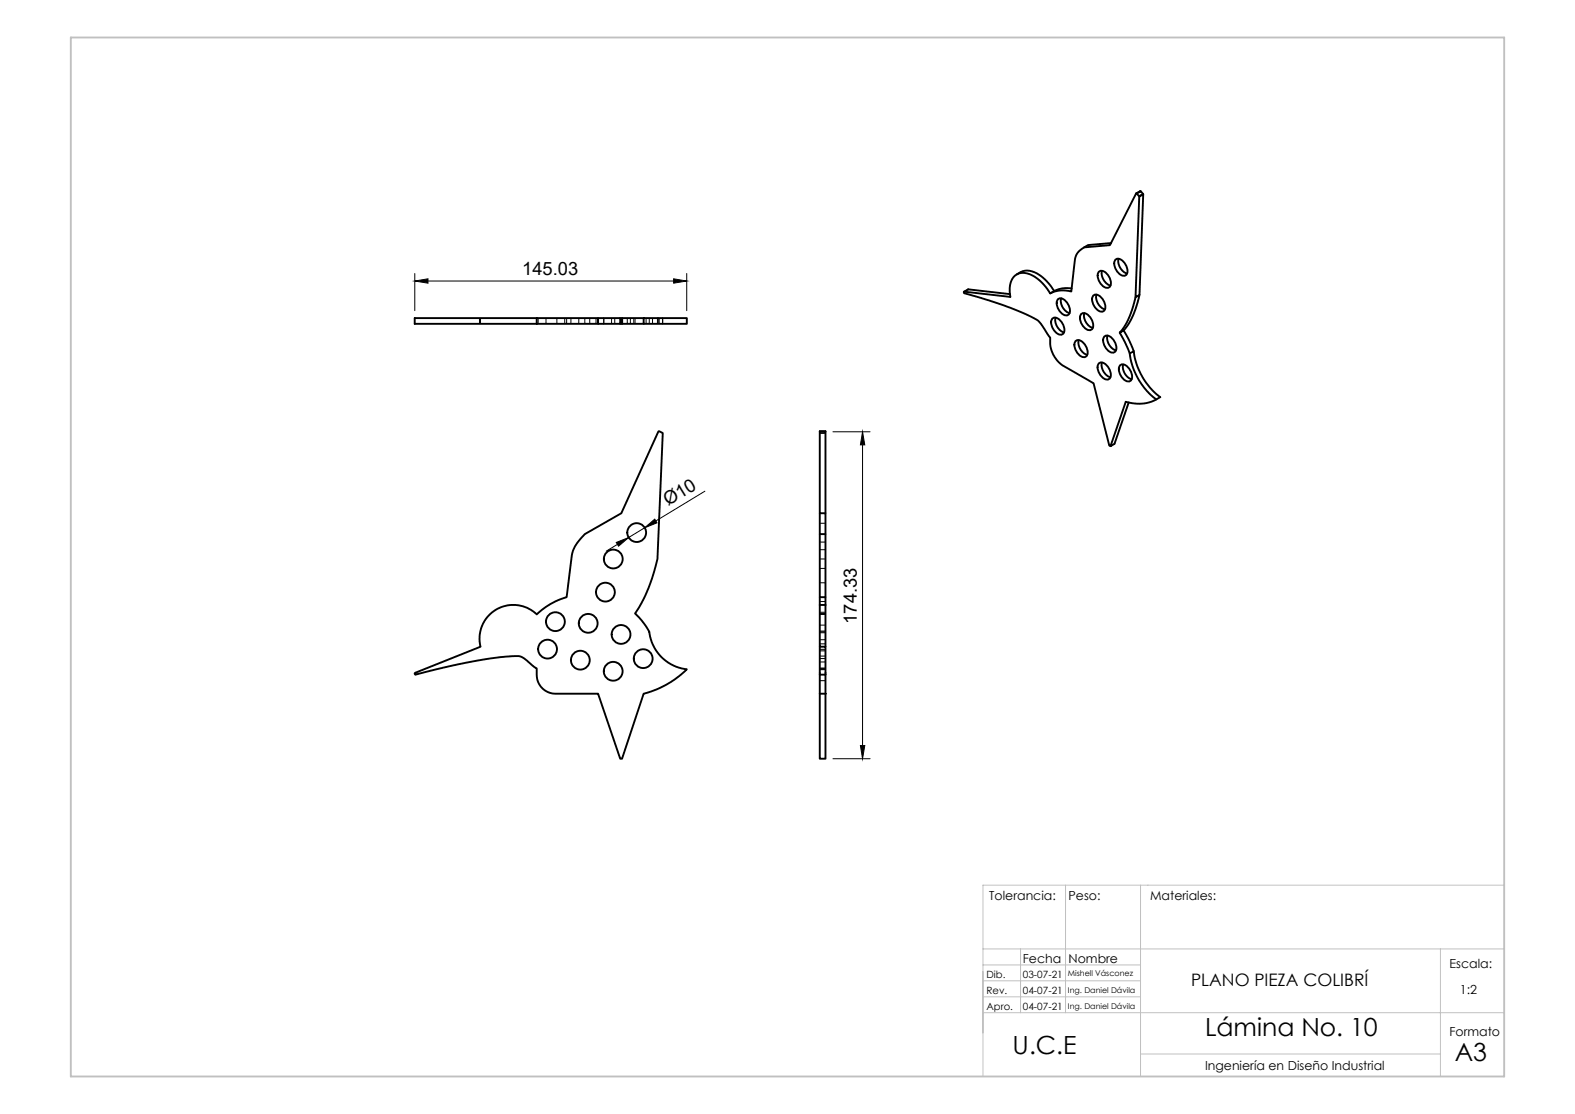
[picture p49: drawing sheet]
<svg xmlns="http://www.w3.org/2000/svg" width="420mm" height="297mm" viewBox="0 0 420 297" stroke-linecap="round" stroke-linejoin="round" font-family="sans-serif">
<defs><g id="words">
<g font-size="6.7">
<text x="270" y="281">U.C.E</text>
<text x="321.3" y="276.2">Lámina No. 10</text>
<text x="387.9" y="282.8">A3</text>
</g>
<g font-size="4.9">
<text x="139.3" y="73.4">145.03</text>
<text x="178.2" y="135" transform="rotate(-31 178.2 135)">Ø10</text>
<text x="228.5" y="166.3" transform="rotate(-90 228.5 166.3)">174.33</text>
</g>
<text font-size="4.6" x="317.6" y="262.9">PLANO PIEZA COLIBRÍ</text>
<g font-size="3.3">
<text x="263.8" y="240">Tolerancia:</text>
<text x="284.9" y="240">Peso:</text>
<text x="306.7" y="240">Materiales:</text>
<text x="272.8" y="256.8">Fecha</text>
<text x="284.9" y="256.8">Nombre</text>
<text x="386.5" y="258.1">Escala:</text>
<text x="389.3" y="265.1">1:2</text>
<text x="386.5" y="276.2">Formato</text>
<text x="321.3" y="285.3">Ingeniería en Diseño Industrial</text>
</g>
<g font-size="2.7">
<text x="263.1" y="260.8">Dib.</text>
<text x="272.8" y="260.8">03-07-21</text>
<text x="263.1" y="265.1">Rev.</text>
<text x="263.1" y="269.2">Apro.</text>
<text x="272.8" y="265">04-07-21</text>
<text x="272.8" y="269.2">04-07-21</text>
</g>
<g font-size="2.1">
<text x="284.8" y="260.3">Mishell Vásconez</text>
<text x="284.8" y="264.6">Ing. Daniel Dávila</text>
<text x="284.8" y="268.9">Ing. Daniel Dávila</text>
</g>
</g></defs>
<!-- layer: Capa 1 -->
<path d="M262.1 236h139v51h-139zM284.1 236v34M304.1 236v51M262.1 253h139M262.1 257.3h42M272.1 253v17M384.1 253v34M262.1 270h139M262.1 261.5h42M262.1 265.8h42M304.1 281h80" fill="none" stroke="#c0c0c0" stroke-width=".27"/>
<path d="M18.9 10h382.2v277h-382.2z" fill="none" stroke="#c0c0c0" stroke-width=".5"/>
<g fill="none" stroke="#000" stroke-width=".51">
<path d="M303.1 51.6l.7 .7 1.1-.5M303.8 52.3l1.1-.5-1 26.8M303.8 52.4l-1 26.8 1.1-.6-1.7 5.4-1 2-1.5 2.1M304.2 51l-1.2 .6M304.8 51.7l-.6-.7-1.2 .6-7 13.8-6.9 .6M257.1 77.8l1.1-.7 11.1 1.3M271.1 73.2l1.4-.8 1-.2h1.1l1.3 .4 2.7 1.9 1.3 1.4 1.2 1.7M282 79.9a1.57 1.57 0 0 1 2.4 .7l.4 .5a2.22 2.22 0 0 1 0 2.9 2.21 2.21 0 0 1-2.5-1.5 2.81 2.81 0 0 1-.3-2.6zM283 79.5a3.5 3.5 0 0 0 2.2 4M285.8 76.9l-1.6-.1-1.6 .2-2.5 1.2-1.7-2.2-2-1.9-1.7-1-2-.4-1.6 .5-1.2 1.3-.6 2.3 .1 2.4-12.3-1.4-.1 .1 .2 .3 6.6 1.9 5.6 1.9 4.2 1.8 3.4 1.8 3.1 4.4v1.8l.3 1.6 .6 1.4 1 1.5 1.5 1.2 8.1 4.7 4.2 16.6 .3 .2M291.5 78.9a1.57 1.57 0 0 1 2.4 .7l.3 .5a2.22 2.22 0 0 1 0 2.9 2.21 2.21 0 0 1-2.5-1.5 2.81 2.81 0 0 1-.2-2.6zM292.4 78.5a3.5 3.5 0 0 0 2.3 4"/>
<path d="M292.9 72.6a1.57 1.57 0 0 1 2.5 .6l.3 .5a2.22 2.22 0 0 1 0 2.9 2.21 2.21 0 0 1-2.5-1.4 2.81 2.81 0 0 1-.3-2.6zM293.9 72.2a3.5 3.5 0 0 0 2.2 3.9M296.3 64.8l-6.1 .5-2.3 1.5-.7 .9-.5 1.1-1 8.9-1.4-.2h-1.8l-2.4 .7M297.4 69.3a1.57 1.57 0 0 1 2.4 .7l.4 .5a2.22 2.22 0 0 1 0 2.9 2.21 2.21 0 0 1-2.6-1.4 2.81 2.81 0 0 1-.2-2.7zM298.3 69a3.5 3.5 0 0 0 2.3 3.9M302.8 79.2l-1.6 5.1a14.5 14.5 0 0 1-2.6 4.4l1.1-.6 1.6 3.1 1 2.4M110.6 84.8h.1M110.6 84.8v1.5M110.6 86.3h.1M110.6 86.3h32.5M110.6 84.8h32.5M143.1 84.8h16.4"/>
<path d="M143.1 84.8v1.5M165.4 84.8h-5.9v1.5h-16.4M165.9 84.8h-.5v1.5h-5.9M165.9 86.3h5.7M171.6 84.8h11.5v1.5h-11.5zM171.6 84.8h-5.7v1.5h-.5M280.5 85a1.57 1.57 0 0 1 2.5 .7l.3 .5a2.22 2.22 0 0 1 0 2.9 2.21 2.21 0 0 1-2.5-1.4 2.81 2.81 0 0 1-.3-2.7zM281.5 84.7a3.5 3.5 0 0 0 2.3 3.9M286.7 91a1.57 1.57 0 0 1 2.5 .7l.3 .5a2.22 2.22 0 0 1 0 2.9 2.21 2.21 0 0 1-2.5-1.4 2.81 2.81 0 0 1-.3-2.7zM287.7 90.7a3.5 3.5 0 0 0 2.2 3.9M288.2 83.8a1.57 1.57 0 0 1 2.5 .7l.3 .5a2.22 2.22 0 0 1 0 2.9 2.21 2.21 0 0 1-2.5-1.4 2.81 2.81 0 0 1-.3-2.7zM289.1 83.5a3.5 3.5 0 0 0 2.3 3.9"/>
<path d="M292.9 97a1.57 1.57 0 0 1 2.4 .7l.4 .5a2.22 2.22 0 0 1 0 2.9 2.21 2.21 0 0 1-2.5-1.5 2.81 2.81 0 0 1-.3-2.6zM293.8 96.6a3.5 3.5 0 0 0 2.3 4M294.4 89.8a1.57 1.57 0 0 1 2.4 .7l.4 .5a2.22 2.22 0 0 1 0 2.9 2.21 2.21 0 0 1-2.5-1.4 2.81 2.81 0 0 1-.3-2.7zM295.3 89.5a3.5 3.5 0 0 0 2.3 3.9M298.6 88.7l1.6 3.1 1.1 2.4 1-.6 .9 3.8 1.8 3.7 2.4 3 2 1.8-1 .6a10.5 10.5 0 0 1-8.2 .6l-4.1 11.9 1.1-.7 3.8-11M298.6 97.5a1.57 1.57 0 0 1 2.4 .7l.4 .5a2.22 2.22 0 0 1 0 2.9 2.21 2.21 0 0 1-2.5-1.4 2.81 2.81 0 0 1-.3-2.7zM299.5 97.2a3.5 3.5 0 0 0 2.3 3.9M301.3 94.2l.7 3.4 1.4 3.3 2 2.8 1.4 1.5 1.6 1.3M218.6 115.1v21.7h1.5v5.6M220.1 115.1v-.1h-1.5v.1h1.5v21.7M218.6 136.8v5.6h1.5v16.8M218.6 159.2v2.1"/>
<path d="M218.6 142.4v16.8h1.5v2.1M110.6 179.4l17.5-7-.2-3 .3-1.6 .6-1.4 1.6-2.4 2.3-1.7 2.7-.9h3l2.4 .8 2.3 1.6 1.6-1.3 2.1-1.5 2.1-1 2.2-.8 1.4-11 .3-1.4 .6-1.3 2.6-3.1 9.7-5.6 9.8-21.7 .3-.1 .9 .5-1.4 33.5-1.7 6a34 34 0 0 1-4.3 8.5 15 15 0 0 1 3.9 5.4l.6 2.2 .7 1.5 2.1 2.8 1.5 1.2 1.7 .9 3.3 1a25.5 25.5 0 0 1-11.5 6.4l-5.7 17.4h-.5l-5.9-17.4h-11.8a5 5 0 0 1-4.6-5.2v-1.5l-3.1-2.5a4.2 4.2 0 0 0-3.9-.7l-5.4 .6-6 1-13.4 3.1a.35 .35 0 0 1-.5 .2 .35 .35 0 0 1-.2-.5zM218.6 179.9v5M218.6 172.4v7.5M218.6 161.3v11.1h1.5v7.5M218.6 179.9h1.5M218.6 161.3h1.5M220.1 179.9v5M220.1 161.3v11.1M218.6 184.9v17.4h1.5v-17.4M218.6 184.9h1.5"/>
<circle cx="161.4" cy="157.9" r="2.51"/>
<circle cx="163.5" cy="149" r="2.51"/>
<circle cx="169.8" cy="142" r="2.51"/>
<circle cx="146" cy="173.1" r="2.51"/>
<circle cx="148.1" cy="165.7" r="2.51"/>
<circle cx="154.8" cy="176" r="2.51"/>
<circle cx="156.9" cy="166.2" r="2.51"/>
<circle cx="163.5" cy="179" r="2.51"/>
<circle cx="165.6" cy="169.1" r="2.51"/>
<circle cx="171.5" cy="175.6" r="2.51"/>
</g>
<g fill="none" stroke="#000" stroke-width=".27">
<path d="M110.6 72.9v9.9M110.6 74.9l3.5-.6v1.2zM114.1 74.9h65.5M179.6 74.3l3.5 .6-3.5 .6zM183.1 72.9v9.9M258.2 77.1l-1.1 .7M127.9 84.8v1.5M128.1 84.8v1.5M143.5 84.8v1.5M145.6 84.8v1.5M148.5 84.8v1.5M150.6 84.8v1.5"/>
<path d="M151.1 84.8v1.5M152.2 84.8v1.5M154.3 84.8v1.5M156 84.8v1.5M157.3 84.8v1.5M158.9 84.8v1.5M159.3 84.8v1.5M161 84.8v1.5M163.1 84.8v1.5M163.9 84.8v1.5M165.7 84.8v1.5M166 84.8v1.5"/>
<path d="M167.3 84.8v1.5M168.1 84.8v1.5M169 84.8v1.5M169.3 84.8v1.5M172.3 84.8v1.5M173.1 84.8v1.5M174 84.8v1.5M175.3 84.8v1.5M175.5 84.8v1.5M175.8 84.8v1.5M176.7 84.8v1.5M218.6 115h1.5"/>
<path d="M218.6 115.4h1.5M218.6 115.5h1.5M222.1 115.1h9.9M230 115.1l.6 3.5h-1.2zM230 118.6v80.2M188 131l-13.1 7.9M218.6 139.5h1.5M164.3 144.6l3.3-1.3-2.7 2.3zM164.7 145.1l-3.1 1.9M171.9 140.7l-4.3 2.6M171.9 140.7l2.7-2.3 .6 1zM218.6 149h1.5"/>
<path d="M218.6 146.6h1.5M218.6 151.5h1.5M218.6 155.4h1.5M218.6 144.5h1.5M218.6 178.5h1.5M218.6 178.2h1.5M218.6 163.8h1.5M218.6 163.5h1.5M218.6 168.4h1.5M218.6 163.7h1.5M218.6 168.7h1.5M218.6 163.2h1.5"/>
<path d="M218.6 168.2h1.5M218.6 173.5h1.5M218.6 170.6h1.5M218.6 175.6h1.5M218.6 160.4h1.5M218.6 166.7h1.5M218.6 171.7h1.5M218.6 173.1h1.5M218.6 178.1h1.5M218.6 176.5h1.5M218.6 174.9h1.5M218.6 184.9h.1"/>
<path d="M218.6 181.5h1.5M220.1 184.9h.1M229.4 198.8h1.2l-.6 3.5zM222.1 202.3h9.9"/>
<circle cx="143.1" cy="86.3" r=".11"/>
<circle cx="143.1" cy="84.8" r=".11"/>
</g>
<g fill="#000">
<path d="M110.6 74.9l3.5-.6v1.2zM179.6 74.3l3.5 .6-3.5 .6zM230 115.1l.6 3.5h-1.2zM171.9 140.7l2.7-2.3 .6 1zM164.3 144.6l3.3-1.3-2.7 2.3zM229.4 198.8h1.2l-.6 3.5z"/>
<circle cx="143.1" cy="86.3" r=".11"/>
<circle cx="143.1" cy="84.8" r=".11"/>
</g>
<use href="#words"/>
</svg>
